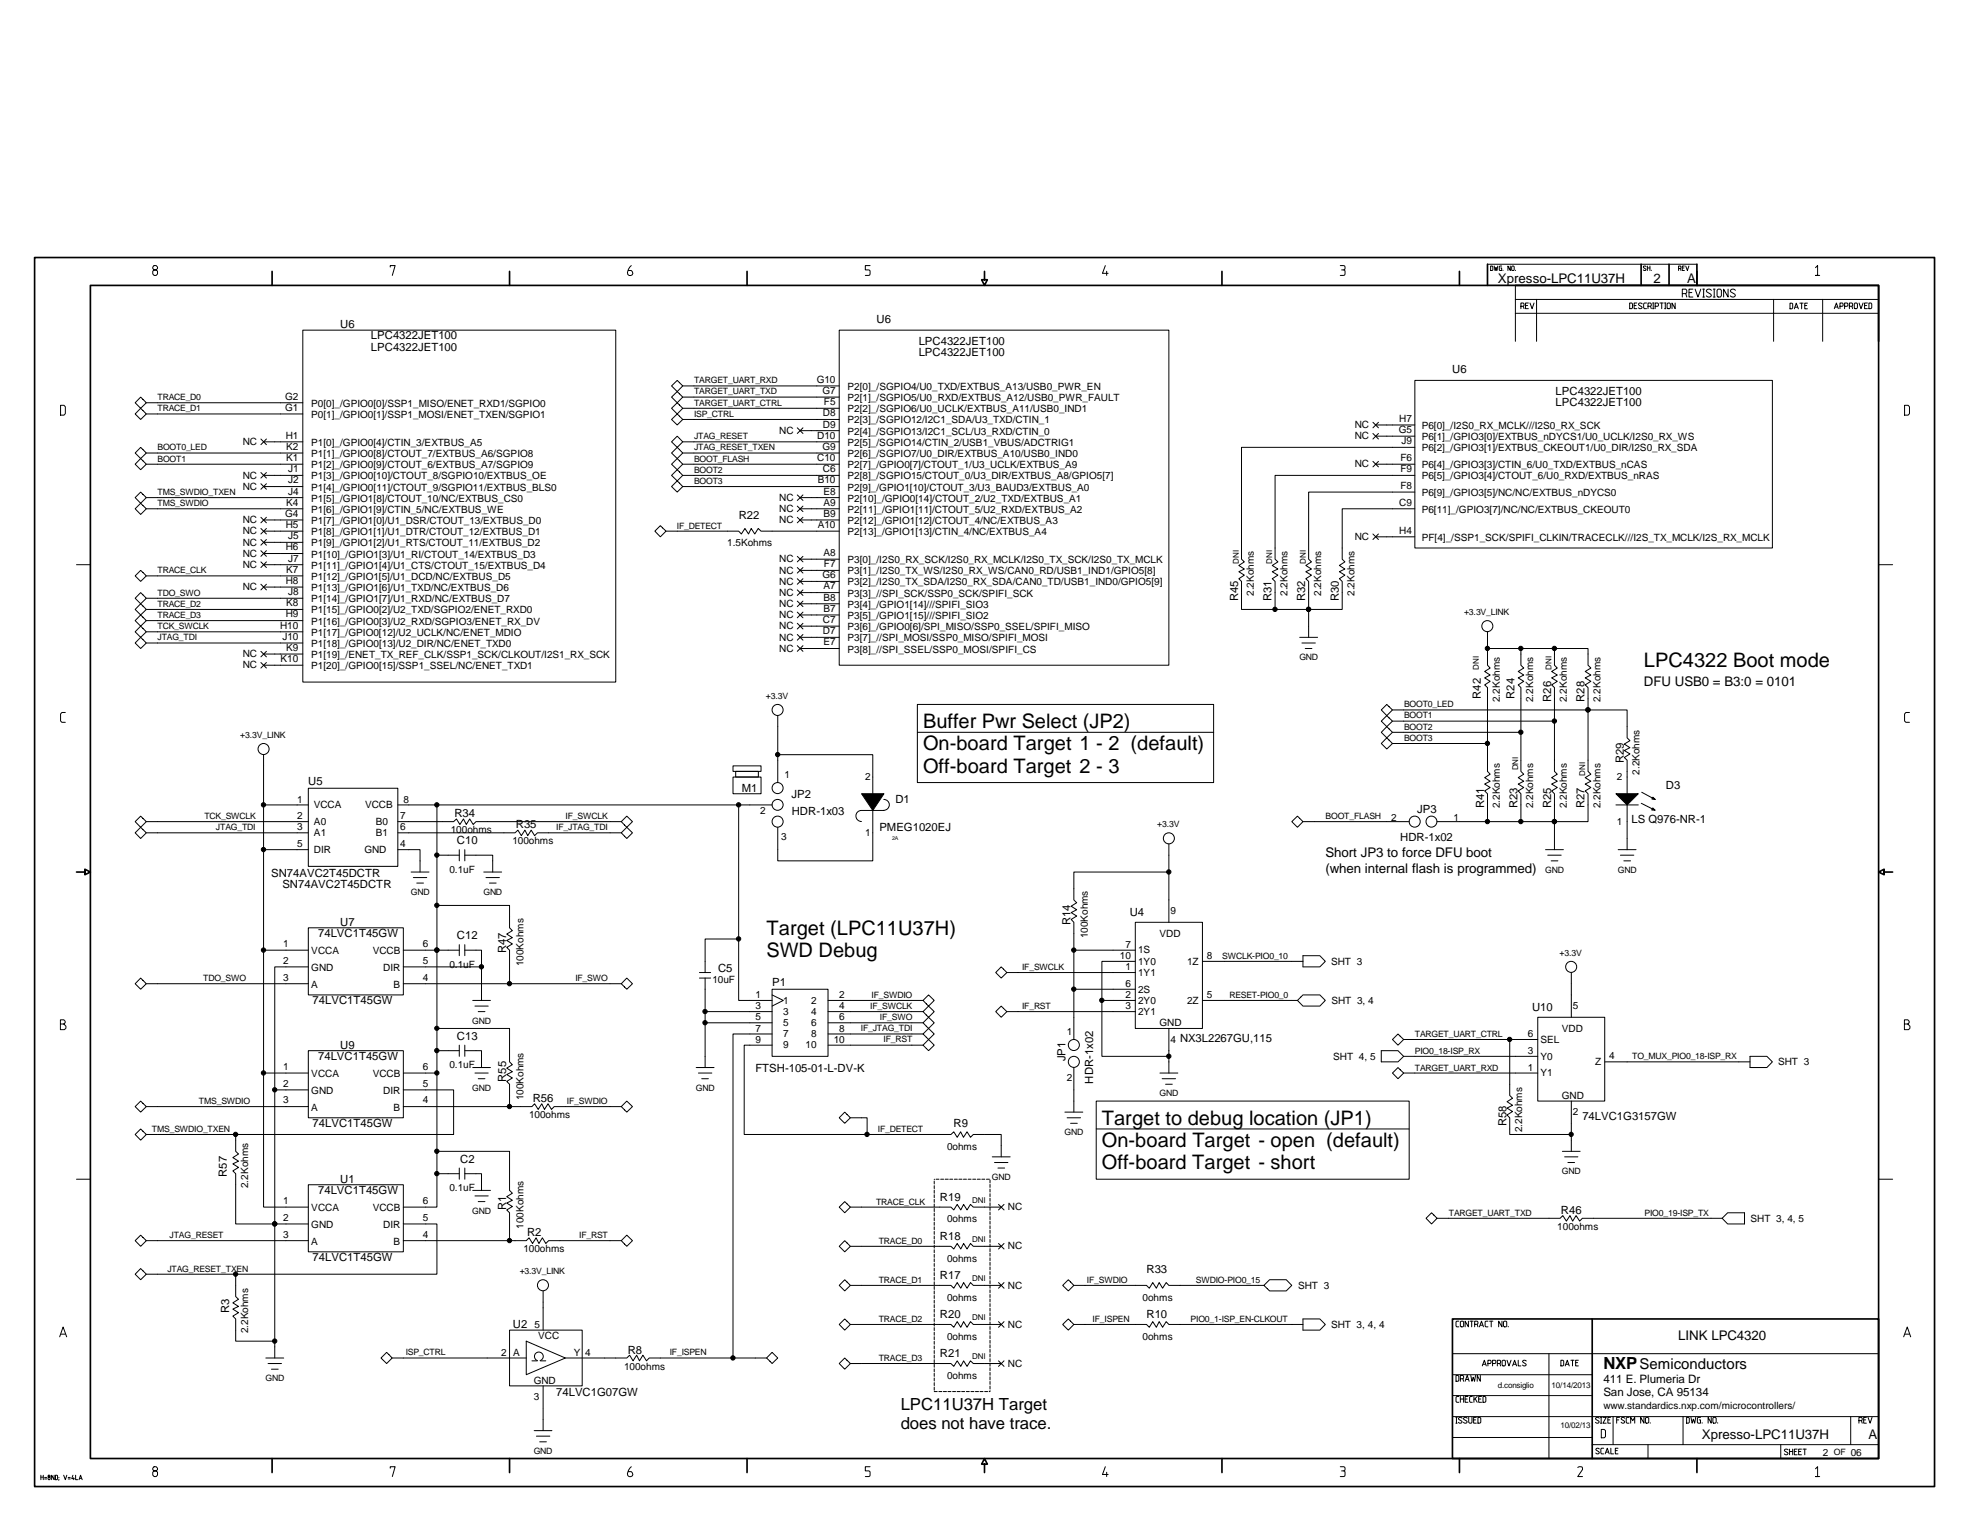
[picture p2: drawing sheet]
<svg xmlns="http://www.w3.org/2000/svg" width="279mm" height="216mm" viewBox="0 0 279 216" stroke-linecap="round" stroke-linejoin="round" font-family="sans-serif">
<defs><g id="words">
<g font-size="2.8">
<text x="233.3" y="94.6">LPC4322 Boot mode</text>
<text x="131" y="106.5">On-board Target 1 - 2 (default)</text>
<text x="131" y="103.3">Buffer Pwr Select (JP2)</text>
<text x="131" y="109.7">Off-board Target 2 - 3</text>
<text x="108.8" y="132.7">Target (LPC11U37H)</text>
<text x="108.8" y="135.8">SWD Debug</text>
<text x="156.4" y="159.6">Target to debug location (JP1)</text>
<text x="156.4" y="162.8">On-board Target - open (default)</text>
<text x="156.4" y="166">Off-board Target - short</text>
</g>
<g font-size="2.4">
<text x="227.5" y="194.3">NXP</text>
<text x="127.8" y="200.1">LPC11U37H Target</text>
<text x="127.8" y="202.8">does not have trace.</text>
</g>
<text font-size="2.1" x="232.7" y="194.3">Semiconductors</text>
<g font-size="1.9">
<text x="212.6" y="40.1">Xpresso-LPC11U37H</text>
<text x="234.6" y="40.1">2</text>
<text x="239.4" y="40.1">A</text>
<text x="233.3" y="97.4">DFU USB0 = B3:0 = 0101</text>
<text x="188.1" y="121.7">Short JP3 to force DFU boot</text>
<text x="188.1" y="123.9">(when internal flash is programmed)</text>
<text x="238.1" y="190.2">LINK LPC4320</text>
<text x="241.5" y="204.3">Xpresso-LPC11U37H</text>
<text x="265.2" y="204.3">A</text>
</g>
<g font-size="1.6">
<text x="48.3" y="46.6">U6</text>
<text x="124.4" y="45.8">U6</text>
<text x="52.6" y="48.2">LPC4322JET100</text>
<text x="52.6" y="49.8">LPC4322JET100</text>
<text x="130.4" y="49">LPC4322JET100</text>
<text x="130.4" y="50.5">LPC4322JET100</text>
<text x="206.1" y="52.9">U6</text>
<text x="220.7" y="56.1">LPC4322JET100</text>
<text x="220.7" y="57.7">LPC4322JET100</text>
<text x="104.8" y="73.7">R22</text>
<text x="175.7" y="85.4" transform="rotate(-90 175.7 85.4)">R45</text>
<text x="180.4" y="85.4" transform="rotate(-90 180.4 85.4)">R31</text>
<text x="185.2" y="85.4" transform="rotate(-90 185.2 85.4)">R32</text>
<text x="190" y="85.4" transform="rotate(-90 190 85.4)">R30</text>
<text x="210.1" y="99.2" transform="rotate(-90 210.1 99.2)">R42</text>
<text x="214.9" y="99.2" transform="rotate(-90 214.9 99.2)">R24</text>
<text x="220.1" y="99.6" transform="rotate(-90 220.1 99.6)">R26</text>
<text x="224.9" y="99.6" transform="rotate(-90 224.9 99.6)">R28</text>
<text x="43.8" y="111.5">U5</text>
<text x="105.3" y="112.4">M1</text>
<text x="112.3" y="113.3">JP2</text>
<text x="127.1" y="114">D1</text>
<text x="230.4" y="108.4" transform="rotate(-90 230.4 108.4)">R29</text>
<text x="236.4" y="112">D3</text>
<text x="64.5" y="116">R34</text>
<text x="64.8" y="119.9">C10</text>
<text x="73.2" y="117.6">R35</text>
<text x="112.4" y="115.7">HDR-1x03</text>
<text x="124.8" y="118">PMEG1020EJ</text>
<text x="198.7" y="119.3">HDR-1x02</text>
<text x="201.1" y="115.4">JP3</text>
<text x="210.6" y="114.7" transform="rotate(-90 210.6 114.7)">R41</text>
<text x="215.3" y="114.7" transform="rotate(-90 215.3 114.7)">R23</text>
<text x="220.1" y="114.7" transform="rotate(-90 220.1 114.7)">R25</text>
<text x="224.9" y="114.7" transform="rotate(-90 224.9 114.7)">R27</text>
<text x="231.5" y="116.8">LS Q976-NR-1</text>
<text x="38.5" y="124.4">SN74AVC2T45DCTR</text>
<text x="40.1" y="126">SN74AVC2T45DCTR</text>
<text x="48.3" y="131.4">U7</text>
<text x="151.9" y="131.4" transform="rotate(-90 151.9 131.4)">R14</text>
<text x="160.3" y="130.1">U4</text>
<text x="45.1" y="133">74LVC1T45GW</text>
<text x="64.8" y="133.3">C12</text>
<text x="71.8" y="135.3" transform="rotate(-90 71.8 135.3)">R47</text>
<text x="101.9" y="137.9">C5</text>
<text x="44.4" y="142.5">74LVC1T45GW</text>
<text x="109.6" y="140">P1</text>
<text x="217.4" y="143.6">U10</text>
<text x="48.3" y="148.9">U9</text>
<text x="64.8" y="147.6">C13</text>
<text x="45.1" y="150.5">74LVC1T45GW</text>
<text x="71.8" y="153.6" transform="rotate(-90 71.8 153.6)">R55</text>
<text x="107.2" y="152.2">FTSH-105-01-L-DV-K</text>
<text x="151.2" y="150.7" transform="rotate(-90 151.2 150.7)">JP1</text>
<text x="155.1" y="153.8" transform="rotate(-90 155.1 153.8)">HDR-1x02</text>
<text x="44.4" y="160">74LVC1T45GW</text>
<text x="75.6" y="156.5">R56</text>
<text x="135.3" y="159.9">R9</text>
<text x="213.8" y="159.9" transform="rotate(-90 213.8 159.9)">R58</text>
<text x="224.5" y="159">74LVC1G3157GW</text>
<text x="32.2" y="167" transform="rotate(-90 32.2 167)">R57</text>
<text x="48.3" y="167.9">U1</text>
<text x="65.3" y="165.1">C2</text>
<text x="45.1" y="169.5">74LVC1T45GW</text>
<text x="71.8" y="171.8" transform="rotate(-90 71.8 171.8)">R1</text>
<text x="133.4" y="170.4">R19</text>
<text x="221.5" y="172.3">R46</text>
<text x="44.4" y="179">74LVC1T45GW</text>
<text x="74.8" y="175.5">R2</text>
<text x="133.4" y="176">R18</text>
<text x="133.4" y="181.5">R17</text>
<text x="162.7" y="180.7">R33</text>
<text x="32.5" y="186.4" transform="rotate(-90 32.5 186.4)">R3</text>
<text x="72.8" y="188.5">U2</text>
<text x="133.4" y="187.1">R20</text>
<text x="162.7" y="187.1">R10</text>
<text x="89.1" y="192.1">R8</text>
<text x="133.4" y="192.6">R21</text>
<text x="227.5" y="196.3">411 E. Plumeria Dr</text>
<text x="78.9" y="198.2">74LVC1G07GW</text>
<text x="227.5" y="198.2">San Jose, CA 95134</text>
</g>
<g font-size="1.4">
<text x="40.5" y="56.7">G2</text>
<text x="40.5" y="58.3">G1</text>
<text x="44.2" y="57.7">P0[0]_/GPIO0[0]/SSP1_MISO/ENET_RXD1/SGPIO0</text>
<text x="44.2" y="59.3">P0[1]_/GPIO0[1]/SSP1_MOSI/ENET_TXEN/SGPIO1</text>
<text x="115.9" y="54.3">G10</text>
<text x="116.7" y="55.9">G7</text>
<text x="116.8" y="59.1">D8</text>
<text x="116.9" y="57.5">F5</text>
<text x="120.3" y="56.9">P2[1]_/SGPIO5/U0_RXD/EXTBUS_A12/USB0_PWR_FAULT</text>
<text x="120.3" y="55.4">P2[0]_/SGPIO4/U0_TXD/EXTBUS_A13/USB0_PWR_EN</text>
<text x="120.3" y="58.5">P2[2]_/SGPIO6/U0_UCLK/EXTBUS_A11/USB0_IND1</text>
<text x="198.6" y="59.9">H7</text>
<text x="34.4" y="63.2">NC</text>
<text x="40.6" y="62.3">H1</text>
<text x="40.6" y="63.9">K2</text>
<text x="40.6" y="65.4">K1</text>
<text x="44.2" y="63.3">P1[0]_/GPIO0[4]/CTIN_3/EXTBUS_A5</text>
<text x="44.2" y="64.9">P1[1]_/GPIO0[8]/CTOUT_7/EXTBUS_A6/SGPIO8</text>
<text x="110.6" y="61.6">NC</text>
<text x="116" y="62.3">D10</text>
<text x="116" y="65.4">C10</text>
<text x="116.7" y="63.9">G9</text>
<text x="116.8" y="60.7">D9</text>
<text x="120.3" y="64.9">P2[6]_/SGPIO7/U0_DIR/EXTBUS_A10/USB0_IND0</text>
<text x="120.3" y="61.7">P2[4]_/SGPIO13/I2C1_SCL/U3_RXD/CTIN_0</text>
<text x="120.3" y="60.1">P2[3]_/SGPIO12/I2C1_SDA/U3_TXD/CTIN_1</text>
<text x="120.3" y="63.3">P2[5]_/SGPIO14/CTIN_2/USB1_VBUS/ADCTRIG1</text>
<text x="192.2" y="62.4">NC</text>
<text x="192.2" y="60.8">NC</text>
<text x="198.5" y="61.5">G5</text>
<text x="198.7" y="65.4">F6</text>
<text x="198.9" y="63.1">J9</text>
<text x="201.7" y="60.9">P6[0]_/I2S0_RX_MCLK///I2S0_RX_SCK</text>
<text x="201.7" y="62.5">P6[1]_/GPIO3[0]/EXTBUS_nDYCS1/U0_UCLK/I2S0_RX_WS</text>
<text x="201.7" y="64.1">P6[2]_/GPIO3[1]/EXTBUS_CKEOUT1/U0_DIR/I2S0_RX_SDA</text>
<text x="34.4" y="67.9">NC</text>
<text x="34.4" y="69.5">NC</text>
<text x="40.6" y="71.8">K4</text>
<text x="40.9" y="67">J1</text>
<text x="40.9" y="68.6">J2</text>
<text x="40.9" y="70.2">J4</text>
<text x="44.2" y="66.5">P1[2]_/GPIO0[9]/CTOUT_6/EXTBUS_A7/SGPIO9</text>
<text x="44.2" y="68.1">P1[3]_/GPIO0[10]/CTOUT_8/SGPIO10/EXTBUS_OE</text>
<text x="44.2" y="71.2">P1[5]_/GPIO1[8]/CTOUT_10/NC/EXTBUS_CS0</text>
<text x="44.2" y="69.6">P1[4]_/GPIO0[11]/CTOUT_9/SGPIO11/EXTBUS_BLS0</text>
<text x="110.6" y="71.1">NC</text>
<text x="116" y="68.6">B10</text>
<text x="116.8" y="67">C6</text>
<text x="116.8" y="70.2">E8</text>
<text x="116.8" y="71.8">A9</text>
<text x="120.3" y="69.6">P2[9]_/GPIO1[10]/CTOUT_3/U3_BAUD3/EXTBUS_A0</text>
<text x="120.3" y="66.5">P2[7]_/GPIO0[7]/CTOUT_1/U3_UCLK/EXTBUS_A9</text>
<text x="120.3" y="68.1">P2[8]_/SGPIO15/CTOUT_0/U3_DIR/EXTBUS_A8/GPIO5[7]</text>
<text x="120.3" y="71.2">P2[10]_/GPIO0[14]/CTOUT_2/U2_TXD/EXTBUS_A1</text>
<text x="192.2" y="66.3">NC</text>
<text x="198.6" y="71.8">C9</text>
<text x="198.7" y="67">F9</text>
<text x="198.7" y="69.4">F8</text>
<text x="201.7" y="68.1">P6[5]_/GPIO3[4]/CTOUT_6/U0_RXD/EXTBUS_nRAS</text>
<text x="201.7" y="66.5">P6[4]_/GPIO3[3]/CTIN_6/U0_TXD/EXTBUS_nCAS</text>
<text x="201.7" y="70.4">P6[9]_/GPIO3[5]/NC/NC/EXTBUS_nDYCS0</text>
<text x="34.4" y="74.3">NC</text>
<text x="34.4" y="75.9">NC</text>
<text x="34.4" y="77.4">NC</text>
<text x="40.5" y="73.4">G4</text>
<text x="40.6" y="75">H5</text>
<text x="40.9" y="76.5">J5</text>
<text x="44.2" y="77.6">P1[9]_/GPIO1[2]/U1_RTS/CTOUT_11/EXTBUS_D2</text>
<text x="44.2" y="76">P1[8]_/GPIO1[1]/U1_DTR/CTOUT_12/EXTBUS_D1</text>
<text x="44.2" y="74.4">P1[7]_/GPIO1[0]/U1_DSR/CTOUT_13/EXTBUS_D0</text>
<text x="44.2" y="72.8">P1[6]_/GPIO1[9]/CTIN_5/NC/EXTBUS_WE</text>
<text x="103.2" y="77.6">1.5Kohms</text>
<text x="110.6" y="72.7">NC</text>
<text x="110.6" y="74.3">NC</text>
<text x="116" y="75">A10</text>
<text x="116.8" y="73.4">B9</text>
<text x="120.3" y="76">P2[13]_/GPIO1[13]/CTIN_4/NC/EXTBUS_A4</text>
<text x="120.3" y="74.4">P2[12]_/GPIO1[12]/CTOUT_4/NC/EXTBUS_A3</text>
<text x="120.3" y="72.8">P2[11]_/GPIO1[11]/CTOUT_5/U2_RXD/EXTBUS_A2</text>
<text x="192.2" y="76.7">NC</text>
<text x="198.6" y="75.8">H4</text>
<text x="201.7" y="72.8">P6[11]_/GPIO3[7]/NC/NC/EXTBUS_CKEOUT0</text>
<text x="201.7" y="76.8">PF[4]_/SSP1_SCK/SPIFI_CLKIN/TRACECLK///I2S_TX_MCLK/I2S_RX_MCLK</text>
<text x="34.4" y="79">NC</text>
<text x="34.4" y="80.6">NC</text>
<text x="34.4" y="83.8">NC</text>
<text x="40.6" y="78.1">H6</text>
<text x="40.6" y="82.9">H8</text>
<text x="40.6" y="81.3">K7</text>
<text x="40.9" y="79.7">J7</text>
<text x="44.2" y="83.9">P1[13]_/GPIO1[6]/U1_TXD/NC/EXTBUS_D6</text>
<text x="44.2" y="82.3">P1[12]_/GPIO1[5]/U1_DCD/NC/EXTBUS_D5</text>
<text x="44.2" y="80.7">P1[11]_/GPIO1[4]/U1_CTS/CTOUT_15/EXTBUS_D4</text>
<text x="44.2" y="79.1">P1[10]_/GPIO1[3]/U1_RI/CTOUT_14/EXTBUS_D3</text>
<text x="110.6" y="79.8">NC</text>
<text x="110.6" y="81.4">NC</text>
<text x="110.6" y="83">NC</text>
<text x="116.7" y="82.1">G6</text>
<text x="116.8" y="78.9">A8</text>
<text x="116.8" y="83.7">A7</text>
<text x="116.9" y="80.5">F7</text>
<text x="120.3" y="79.9">P3[0]_/I2S0_RX_SCK/I2S0_RX_MCLK/I2S0_TX_SCK/I2S0_TX_MCLK</text>
<text x="120.3" y="81.5">P3[1]_/I2S0_TX_WS/I2S0_RX_WS/CAN0_RD/USB1_IND1/GPIO5[8]</text>
<text x="120.3" y="83.1">P3[2]_/I2S0_TX_SDA/I2S0_RX_SDA/CAN0_TD/USB1_IND0/GPIO5[9]</text>
<text x="39.8" y="89.2">H10</text>
<text x="40.6" y="87.7">H9</text>
<text x="40.6" y="86.1">K8</text>
<text x="40.9" y="84.5">J8</text>
<text x="44.2" y="88.7">P1[16]_/GPIO0[3]/U2_RXD/SGPIO3/ENET_RX_DV</text>
<text x="44.2" y="87.1">P1[15]_/GPIO0[2]/U2_TXD/SGPIO2/ENET_RXD0</text>
<text x="44.2" y="85.5">P1[14]_/GPIO1[7]/U1_RXD/NC/EXTBUS_D7</text>
<text x="110.6" y="84.6">NC</text>
<text x="110.6" y="86.2">NC</text>
<text x="110.6" y="87.8">NC</text>
<text x="110.6" y="89.3">NC</text>
<text x="116.8" y="88.4">C7</text>
<text x="116.8" y="85.3">B8</text>
<text x="116.8" y="86.8">B7</text>
<text x="120.3" y="84.7">P3[3]_//SPI_SCK/SSP0_SCK/SPIFI_SCK</text>
<text x="120.3" y="86.3">P3[4]_/GPIO1[14]///SPIFI_SIO3</text>
<text x="120.3" y="87.9">P3[5]_/GPIO1[15]///SPIFI_SIO2</text>
<text x="120.3" y="89.5">P3[6]_/GPIO0[6]/SPI_MISO/SSP0_SSEL/SPIFI_MISO</text>
<text x="177.9" y="84.6" transform="rotate(-90 177.9 84.6)">2.2Kohms</text>
<text x="182.7" y="84.6" transform="rotate(-90 182.7 84.6)">2.2Kohms</text>
<text x="187.5" y="84.6" transform="rotate(-90 187.5 84.6)">2.2Kohms</text>
<text x="192.2" y="84.6" transform="rotate(-90 192.2 84.6)">2.2Kohms</text>
<text x="34.4" y="93.3">NC</text>
<text x="34.4" y="94.9">NC</text>
<text x="39.8" y="94">K10</text>
<text x="40.1" y="90.8">J10</text>
<text x="40.6" y="92.4">K9</text>
<text x="44.2" y="95">P1[20]_/GPIO0[15]/SSP1_SSEL/NC/ENET_TXD1</text>
<text x="44.2" y="90.3">P1[17]_/GPIO0[12]/U2_UCLK/NC/ENET_MDIO</text>
<text x="44.2" y="91.8">P1[18]_/GPIO0[13]/U2_DIR/NC/ENET_TXD0</text>
<text x="44.2" y="93.4">P1[19]_/ENET_TX_REF_CLK/SSP1_SCK/CLKOUT/I2S1_RX_SCK</text>
<text x="110.6" y="90.9">NC</text>
<text x="110.6" y="92.5">NC</text>
<text x="116.8" y="90">D7</text>
<text x="116.8" y="91.6">E7</text>
<text x="120.3" y="92.6">P3[8]_//SPI_SSEL/SSP0_MOSI/SPIFI_CS</text>
<text x="120.3" y="91">P3[7]_//SPI_MOSI/SSP0_MISO/SPIFI_MOSI</text>
<text x="212.8" y="99.7" transform="rotate(-90 212.8 99.7)">2.2Kohms</text>
<text x="217.6" y="99.7" transform="rotate(-90 217.6 99.7)">2.2Kohms</text>
<text x="222.3" y="99.7" transform="rotate(-90 222.3 99.7)">2.2Kohms</text>
<text x="227.1" y="99.7" transform="rotate(-90 227.1 99.7)">2.2Kohms</text>
<text x="42.2" y="113.9">1</text>
<text x="57.3" y="113.9">8</text>
<text x="111.3" y="110.4">1</text>
<text x="122.8" y="110.8">2</text>
<text x="229.4" y="110.8">2</text>
<text x="232.6" y="110" transform="rotate(-90 232.6 110)">2.2Kohms</text>
<text x="42.2" y="116.3">2</text>
<text x="42.2" y="117.9">3</text>
<text x="44.5" y="114.7">VCCA</text>
<text x="44.6" y="118.7">A1</text>
<text x="44.6" y="117.1">A0</text>
<text x="51.8" y="114.7">VCCB</text>
<text x="53.3" y="117.1">B0</text>
<text x="53.3" y="118.7">B1</text>
<text x="56.8" y="116.3">7</text>
<text x="56.8" y="117.9">6</text>
<text x="64" y="118.3">100ohms</text>
<text x="72.7" y="119.9">100ohms</text>
<text x="107.9" y="115.5">2</text>
<text x="110.8" y="119.3">3</text>
<text x="122.8" y="118.7">1</text>
<text x="197.4" y="116.5">2</text>
<text x="206.2" y="116.5">1</text>
<text x="212.8" y="114.7" transform="rotate(-90 212.8 114.7)">2.2Kohms</text>
<text x="217.6" y="114.7" transform="rotate(-90 217.6 114.7)">2.2Kohms</text>
<text x="222.3" y="114.7" transform="rotate(-90 222.3 114.7)">2.2Kohms</text>
<text x="227.1" y="114.7" transform="rotate(-90 227.1 114.7)">2.2Kohms</text>
<text x="229.4" y="117.1">1</text>
<text x="42.2" y="120.2">5</text>
<text x="44.6" y="121.1">DIR</text>
<text x="51.7" y="121.1">GND</text>
<text x="56.8" y="120.2">4</text>
<text x="63.8" y="123.9">0.1uF</text>
<text x="166.1" y="129.8">9</text>
<text x="40.2" y="134.4">1</text>
<text x="40.2" y="136.8">2</text>
<text x="44.2" y="135.4">VCCA</text>
<text x="44.2" y="137.8">GND</text>
<text x="52.9" y="135.4">VCCB</text>
<text x="54.4" y="137.8">DIR</text>
<text x="60" y="136.8">5</text>
<text x="60" y="134.4">6</text>
<text x="63.8" y="137.4">0.1uF</text>
<text x="74.3" y="137.1" transform="rotate(-90 74.3 137.1)">100Kohms</text>
<text x="154.4" y="133.2" transform="rotate(-90 154.4 133.2)">100Kohms</text>
<text x="158.9" y="136.1">10</text>
<text x="159.7" y="137.7">1</text>
<text x="159.7" y="134.5">7</text>
<text x="161.5" y="136.9">1Y0</text>
<text x="161.5" y="135.3">1S</text>
<text x="164.5" y="133">VDD</text>
<text x="168.4" y="136.9">1Z</text>
<text x="171.2" y="136.1">8</text>
<text x="188.9" y="136.9">SHT 3</text>
<text x="40.2" y="139.2">3</text>
<text x="44.2" y="140.2">A</text>
<text x="55.9" y="140.2">B</text>
<text x="60" y="139.2">4</text>
<text x="101.1" y="139.6">10uF</text>
<text x="107.2" y="143.3">3</text>
<text x="107.2" y="141.7">1</text>
<text x="111.1" y="142.5">1</text>
<text x="115.1" y="142.5">2</text>
<text x="119.1" y="143.3">4</text>
<text x="119.1" y="141.7">2</text>
<text x="159.7" y="143.3">3</text>
<text x="159.7" y="141.7">2</text>
<text x="159.7" y="140.1">6</text>
<text x="161.5" y="138.5">1Y1</text>
<text x="161.5" y="140.9">2S</text>
<text x="161.5" y="142.5">2Y0</text>
<text x="168.4" y="142.5">2Z</text>
<text x="171.2" y="141.7">5</text>
<text x="188.9" y="142.5">SHT 3, 4</text>
<text x="223.2" y="143.3">5</text>
<text x="107.2" y="148">9</text>
<text x="107.2" y="146.4">7</text>
<text x="107.2" y="144.8">5</text>
<text x="111.1" y="144.1">3</text>
<text x="111.1" y="145.6">5</text>
<text x="111.1" y="147.2">7</text>
<text x="111.1" y="148.8">9</text>
<text x="114.3" y="148.8">10</text>
<text x="115.1" y="144.1">4</text>
<text x="115.1" y="145.6">6</text>
<text x="115.1" y="147.2">8</text>
<text x="118.3" y="148">10</text>
<text x="119.1" y="146.4">8</text>
<text x="119.1" y="144.8">6</text>
<text x="151.4" y="146.9">1</text>
<text x="161.5" y="144.1">2Y1</text>
<text x="164.5" y="145.6">GND</text>
<text x="166.1" y="148">4 NX3L2267GU,115</text>
<text x="216.8" y="147.2">6</text>
<text x="216.8" y="149.6">3</text>
<text x="218.6" y="148">SEL</text>
<text x="221.6" y="146.5">VDD</text>
<text x="40.2" y="151.9">1</text>
<text x="40.2" y="154.3">2</text>
<text x="44.2" y="152.9">VCCA</text>
<text x="44.2" y="155.3">GND</text>
<text x="52.9" y="152.9">VCCB</text>
<text x="54.4" y="155.3">DIR</text>
<text x="60" y="154.3">5</text>
<text x="60" y="151.9">6</text>
<text x="63.8" y="151.6">0.1uF</text>
<text x="151.4" y="153.4">2</text>
<text x="189.2" y="150.4">SHT 4, 5</text>
<text x="216.8" y="152">1</text>
<text x="218.6" y="150.4">Y0</text>
<text x="218.6" y="152.8">Y1</text>
<text x="221.6" y="155.9">GND</text>
<text x="226.3" y="151.2">Z</text>
<text x="228.3" y="150.4">4</text>
<text x="252.3" y="151.2">SHT 3</text>
<text x="40.2" y="156.6">3</text>
<text x="44.2" y="157.6">A</text>
<text x="55.9" y="157.6">B</text>
<text x="60" y="156.6">4</text>
<text x="74.3" y="156.2" transform="rotate(-90 74.3 156.2)">100Kohms</text>
<text x="75.1" y="158.7">100ohms</text>
<text x="216" y="160.7" transform="rotate(-90 216 160.7)">2.2Kohms</text>
<text x="223.2" y="158.3">2</text>
<text x="134.4" y="163.2">0ohms</text>
<text x="35.2" y="168.6" transform="rotate(-90 35.2 168.6)">2.2Kohms</text>
<text x="40.2" y="170.9">1</text>
<text x="40.2" y="173.3">2</text>
<text x="44.2" y="171.9">VCCA</text>
<text x="52.9" y="171.9">VCCB</text>
<text x="60" y="173.3">5</text>
<text x="60" y="170.9">6</text>
<text x="63.8" y="169.1">0.1uF</text>
<text x="134.4" y="173.5">0ohms</text>
<text x="143" y="171.8">NC</text>
<text x="248.4" y="173.4">SHT 3, 4, 5</text>
<text x="40.2" y="175.7">3</text>
<text x="44.2" y="174.3">GND</text>
<text x="44.2" y="176.7">A</text>
<text x="54.4" y="174.3">DIR</text>
<text x="55.9" y="176.7">B</text>
<text x="60" y="175.7">4</text>
<text x="74.3" y="174.4" transform="rotate(-90 74.3 174.4)">100Kohms</text>
<text x="74.3" y="177.8">100ohms</text>
<text x="134.4" y="179.1">0ohms</text>
<text x="143" y="177.4">NC</text>
<text x="221" y="174.6">100ohms</text>
<text x="134.4" y="184.6">0ohms</text>
<text x="143" y="182.9">NC</text>
<text x="162.1" y="184.6">0ohms</text>
<text x="184.2" y="182.9">SHT 3</text>
<text x="35.2" y="189.3" transform="rotate(-90 35.2 189.3)">2.2Kohms</text>
<text x="75.9" y="188.5">5</text>
<text x="76.4" y="190.1">VCC</text>
<text x="134.4" y="190.2">0ohms</text>
<text x="143" y="188.5">NC</text>
<text x="162.1" y="190.2">0ohms</text>
<text x="188.9" y="188.5">SHT 3, 4, 4</text>
<text x="71.1" y="192.4">2</text>
<text x="72.8" y="192.4">A</text>
<text x="75.7" y="196.4">GND</text>
<text x="81.4" y="192.4">Y</text>
<text x="83" y="192.4">4</text>
<text x="88.6" y="194.4">100ohms</text>
<text x="134.4" y="195.7">0ohms</text>
<text x="143" y="194">NC</text>
<text x="75.7" y="198.8">3</text>
<text x="227.5" y="200">www.standardics.nxp.com/microcontrollers/</text>
<text x="258.6" y="206.6">2</text>
<text x="262.6" y="206.6">06</text>
</g>
<g font-size="1.2">
<text x="22.4" y="56.8">TRACE_D0</text>
<text x="22.4" y="58.4">TRACE_D1</text>
<text x="98.5" y="54.4">TARGET_UART_RXD</text>
<text x="98.5" y="56">TARGET_UART_TXD</text>
<text x="98.5" y="57.6">TARGET_UART_CTRL</text>
<text x="98.5" y="59.2">ISP_CTRL</text>
<text x="22.4" y="63.9">BOOT0_LED</text>
<text x="22.4" y="65.5">BOOT1</text>
<text x="98.5" y="62.3">JTAG_RESET</text>
<text x="98.5" y="63.9">JTAG_RESET_TXEN</text>
<text x="98.5" y="65.5">BOOT_FLASH</text>
<text x="22.4" y="70.3">TMS_SWDIO_TXEN</text>
<text x="22.4" y="71.9">TMS_SWDIO</text>
<text x="98.5" y="67.1">BOOT2</text>
<text x="98.5" y="68.7">BOOT3</text>
<text x="96" y="75">IF_DETECT</text>
<text x="22.4" y="81.4">TRACE_CLK</text>
<text x="22.4" y="84.5">TDO_SWO</text>
<text x="22.4" y="86.1">TRACE_D2</text>
<text x="22.4" y="87.7">TRACE_D3</text>
<text x="22.4" y="89.3">TCK_SWCLK</text>
<text x="207.8" y="87.3">+3.3V_LINK</text>
<text x="22.4" y="90.9">JTAG_TDI</text>
<text x="184.4" y="93.7">GND</text>
<text x="108.7" y="99.2">+3.3V</text>
<text x="199.2" y="100.4">BOOT0_LED</text>
<text x="199.2" y="102">BOOT1</text>
<text x="34.1" y="104.7">+3.3V_LINK</text>
<text x="199.2" y="103.6">BOOT2</text>
<text x="199.2" y="105.2">BOOT3</text>
<text x="29" y="116.3">TCK_SWCLK</text>
<text x="30.6" y="117.9">JTAG_TDI</text>
<text x="78.9" y="117.9">IF_JTAG_TDI</text>
<text x="80.3" y="116.3">IF_SWCLK</text>
<text x="164.2" y="117.4">+3.3V</text>
<text x="188.1" y="116.3">BOOT_FLASH</text>
<text x="219.3" y="123.9">GND</text>
<text x="229.6" y="123.9">GND</text>
<text x="58.3" y="127.1">GND</text>
<text x="68.6" y="127.1">GND</text>
<text x="145" y="137.7">IF_SWCLK</text>
<text x="173.4" y="136.1">SWCLK-PIO0_10</text>
<text x="221.3" y="135.6">+3.3V</text>
<text x="28.8" y="139.3">TDO_SWO</text>
<text x="81.6" y="139.3">IF_SWO</text>
<text x="123.5" y="143.2">IF_SWCLK</text>
<text x="123.7" y="141.6">IF_SWDIO</text>
<text x="145" y="143.2">IF_RST</text>
<text x="174.5" y="141.6">RESET-PIO0_0</text>
<text x="67" y="145.3">GND</text>
<text x="122.2" y="146.4">IF_JTAG_TDI</text>
<text x="124.9" y="144.8">IF_SWO</text>
<text x="125.4" y="148">IF_RST</text>
<text x="200.8" y="147.2">TARGET_UART_CTRL</text>
<text x="200.8" y="149.6">PIO0_18-ISP_RX</text>
<text x="67" y="154.8">GND</text>
<text x="98.7" y="154.8">GND</text>
<text x="164.5" y="155.6">GND</text>
<text x="200.8" y="152">TARGET_UART_RXD</text>
<text x="231.6" y="150.4">TO_MUX_PIO0_18-ISP_RX</text>
<text x="21.6" y="160.7">TMS_SWDIO_TXEN</text>
<text x="28.2" y="156.7">TMS_SWDIO</text>
<text x="80.5" y="156.7">IF_SWDIO</text>
<text x="124.6" y="160.7">IF_DETECT</text>
<text x="151.1" y="161.2">GND</text>
<text x="140.8" y="167.5">GND</text>
<text x="221.6" y="166.7">GND</text>
<text x="67" y="172.3">GND</text>
<text x="124.3" y="171">TRACE_CLK</text>
<text x="205.6" y="172.6">TARGET_UART_TXD</text>
<text x="233.4" y="172.6">PIO0_19-ISP_TX</text>
<text x="24.1" y="175.7">JTAG_RESET</text>
<text x="82.2" y="175.7">IF_RST</text>
<text x="124.7" y="176.5">TRACE_D0</text>
<text x="23.7" y="180.5">JTAG_RESET_TXEN</text>
<text x="73.7" y="180.8">+3.3V_LINK</text>
<text x="124.7" y="182.1">TRACE_D1</text>
<text x="154.2" y="182.1">IF_SWDIO</text>
<text x="169.7" y="182.1">SWDIO-PIO0_15</text>
<text x="124.7" y="187.6">TRACE_D2</text>
<text x="155" y="187.6">IF_ISPEN</text>
<text x="169" y="187.6">PIO0_1-ISP_EN-CLKOUT</text>
<text x="37.7" y="196">GND</text>
<text x="57.6" y="192.4">ISP_CTRL</text>
<text x="95" y="192.4">IF_ISPEN</text>
<text x="124.7" y="193.2">TRACE_D3</text>
<text x="75.7" y="206.4">GND</text>
<text x="260.2" y="206.6">OF</text>
</g>
<g font-size="1.1">
<text x="175.8" y="80" transform="rotate(-90 175.8 80)">DNI</text>
<text x="180.5" y="80" transform="rotate(-90 180.5 80)">DNI</text>
<text x="185.3" y="80" transform="rotate(-90 185.3 80)">DNI</text>
<text x="209.9" y="95.1" transform="rotate(-90 209.9 95.1)">DNI</text>
<text x="220.2" y="95.1" transform="rotate(-90 220.2 95.1)">DNI</text>
<text x="215.4" y="109.3" transform="rotate(-90 215.4 109.3)">DNI</text>
<text x="224.9" y="110.2" transform="rotate(-90 224.9 110.2)">DNI</text>
<text x="138" y="170.8">DNI</text>
<text x="138" y="176.3">DNI</text>
<text x="138" y="181.8">DNI</text>
<text x="138" y="187.4">DNI</text>
<text x="138" y="193">DNI</text>
<text x="212.5" y="197.1">d.consiglio</text>
<text x="220.2" y="197.1">10/14/2013</text>
<text x="221.4" y="202.6">10/02/13</text>
</g>
<text font-size=".8" x="126.6" y="119.2">2A</text>
</g></defs>
<g fill="none" stroke="#000" stroke-width=".14">
<path d="M21.9 37.7l-.2 .2v.2l.2 .2h.3l.2 .2v.4l-.2 .2h-.3l-.2-.2v-.4l.2-.2h.3l.2-.2v-.2l-.2-.2zM55.4 37.9v-.2h.7l-.4 1.4M89.6 37.7a1.06 1.06 0 0 0-.4 1.3l.4 .1 .2-.2v-.2l-.2-.3h-.4M123.5 37.7h-.7v.6h.5l.2 .2-.1 .5-.6 .1M156.8 37.7l-.4 1.1h.8M157 38.5v.6M190.2 37.7h.5a.33 .33 0 0 1 .2 .3 .33 .33 0 0 1-.2 .3M190.4 38.3l.4 .1 .1 .5-.2 .2h-.5M211.5 37.8h.3v.1v.5h-.3zM212 37.8l.2 .6 .1-.4 .1 .4 .1-.6M213.1 37.8h-.3l-.1 .1 .1 .5h.3v-.4h-.1M213.3 38.4h.1"/>
<path d="M214.3 37.8v.6l-.3-.6v.6M214.6 37.8l.3 .1-.1 .5-.3-.1zM215.1 38.4h.1M233.6 37.9l-.1-.1h-.3v.2l.4 .2-.1 .2-.3-.1M233.8 38h.3M233.8 37.8v.6M234.1 37.8v.6M234.3 38.4h.1M238.2 38.1h.3v-.3h-.3v.6M238.5 38.1v.3M238.7 38h.3M239 37.8h-.3v.6h.3"/>
<path d="M239.2 37.8l.2 .6 .2-.6M240.8 37.5h-29.7v3h29.7M257.6 38l.3-.3v1.4h-.3h.6M8.6 57.5h.5l.2 .2v1l-.2 .2h-.5zM20 56.4l.8 .8-.8 .8-.8-.8zM20 58l.8 .8-.8 .7-.8-.7zM20.8 57.2h22.2M20.8 58.8h22.2M43 46.9h44.4v49.9h-44.4zM95.3 54.8l.8-.8 .8 .8-.8 .8zM95.3 56.4l.8-.8 .8 .8-.8 .8zM95.3 58l.8-.8 .8 .8-.8 .8z"/>
<path d="M95.3 59.5l.8-.7 .8 .7-.8 .8zM119.1 46.9h46.8v47.5h-46.8zM119.1 54.8h-22.2M119.1 56.4h-22.2M119.1 58h-22.2M119.1 59.5h-22.2M194.8 59.9l.8 .8M195.6 59.9l-.8 .8M200.8 54h50.7v23.8h-50.7zM215 44.5h51.6M215 42.5h51.6M215 40.5v8"/>
<path d="M215.8 43.5h.4l.1-.1-.1-.4h-.4v.8M216.2 43.5l.1 .3M216.5 43.4h.3M216.9 43h-.4v.8h.4M217.1 43l.3 .8 .3-.8M218 42.5v6M231.2 43h.3l.1 .1v.6l-.1 .1h-.3zM231.9 43.4h.3M232.3 43h-.4v.8h.4M233 43.1l-.3-.1-.2 .2 .5 .4a.3 .3 0 0 1-.5 .1M233.6 43h-.3l-.1 .1v.6l.1 .1h.3M233.8 43.5h.4l.1-.1-.1-.4h-.4v.8"/>
<path d="M234.2 43.5l.1 .3M234.5 43.8h.2M234.5 43h.2M234.6 43v.8M234.9 43.5h.3l.1-.1-.1-.4h-.3v.8M235.5 43h.5M235.8 43v.8M236.2 43.8h.2M236.2 43h.2M236.3 43v.8M236.6 43.1l.1-.1h.2l.1 .1v.6l-.1 .1h-.2l-.1-.1zM237.7 43v.8l-.4-.8v.8"/>
<path d="M238.7 41.7h.5l.2-.2v-.3l-.2-.2h-.5v1.2M239.2 41.7l.2 .5M239.7 41.5h.4M240.2 41h-.5v1.2h.5M240.5 41l.4 1.2 .4-1.2M241.6 42.2h.3M241.6 41h.3M241.7 41v1.2M242.8 41.2a.4 .4 0 0 0-.3-.2 .4 .4 0 0 0-.4 .3l.7 .5v.1v.2a.44 .44 0 0 1-.7-.1M243.1 42.2h.3M243.1 41h.3M243.2 41v1.2"/>
<path d="M243.8 41h.3l.2 .2v.8l-.2 .2h-.3l-.2-.2v-.8zM245.2 41v1.2l-.6-1.2v1.2M246.3 41.2a.4 .4 0 0 0-.4-.2 .4 .4 0 0 0-.4 .3l.7 .5 .1 .1-.1 .2a.44 .44 0 0 1-.7-.1M251.7 42.5v6M254 43h.3l.1 .1v.6l-.1 .1h-.3zM254.6 43.8l.3-.8 .3 .8M254.7 43.6h.4M255.4 43h.5M255.7 43v.8M256.1 43.4h.3M256.5 43h-.4v.8h.4M258.6 42.5v6"/>
<path d="M260.3 43.8l.3-.8 .3 .8M260.4 43.6h.4M261.1 43.5h.3l.1-.1-.1-.4h-.3v.8M261.7 43.5h.4l.1-.1-.1-.4h-.4v.8M262.4 43.5h.4l.1-.1-.1-.4h-.4v.8M262.8 43.5l.1 .3M263.2 43h.3l.1 .1v.6l-.1 .1h-.3l-.1-.1v-.6zM263.8 43l.3 .8 .3-.8M264.6 43.4h.3M265 43h-.4v.8h.4M265.2 43h.3l.1 .1v.6l-.1 .1h-.3zM270.3 57.5h.5l.2 .2v1l-.2 .2h-.5z"/>
<path d="M20 63.5l.8 .8-.8 .8-.8-.8zM20 65.1l.8 .8-.8 .8-.8-.8zM20 69.8l.8 .8-.8 .8-.8-.8zM20 71.4l.8 .8-.8 .8-.8-.8zM20.8 64.3h22.2M20.8 65.9h22.2M20.8 70.6h22.2M20.8 72.2h22.2M37 62.3l.8 .8M37 67.1l.8 .8M37 68.7l.8 .7M37 73.4l.8 .8"/>
<path d="M37 75l.8 .8M37 76.6l.8 .8M37 78.2l.8 .8M37 79.8l.8 .8M37.4 62.7h5.6M37.4 67.5h5.6M37.4 69.1h5.6M37.4 73.8h5.6M37.4 75.4h5.6M37.4 77h5.6M37.4 78.6h5.6M37.8 62.3l-.8 .8"/>
<path d="M37.8 67.1l-.8 .8M37.8 68.7l-.8 .7M37.8 73.4l-.8 .8M37.8 75l-.8 .8M37.8 76.6l-.8 .8M37.8 78.2l-.8 .8M37.8 79.8l-.8 .8M93.7 74.6l.8 .8-.8 .8-.8-.8zM95.3 62.7l.8-.8 .8 .8-.8 .8zM95.3 64.3l.8-.8 .8 .8-.8 .8zM95.3 67.5l.8-.8 .8 .8-.8 .8zM95.3 69.1l.8-.8 .8 .8-.8 .8z"/>
<path d="M95.3 65.9l.8-.8 .8 .8-.8 .8zM96.9 65.9h22.2M113.1 60.7l.8 .8M113.1 70.3l.8 .7M113.1 71.8l.8 .8M113.1 73.4l.8 .8M113.1 79l.8 .8M113.5 70.6h5.6M113.5 72.2h5.6M113.5 73.8h5.6M113.5 79.4h5.6M113.9 60.7l-.8 .8"/>
<path d="M113.9 70.3l-.8 .7M113.9 71.8l-.8 .8M113.9 73.4l-.8 .8M113.9 79l-.8 .8M119.1 75.4h-11.1l-.4-.4-.5 .8-.5-.8-.4 .8-.5-.8-.5 .8-.4-.4h-10.3M119.1 64.3h-22.2M119.1 62.7h-22.2M119.1 67.5h-22.2M119.1 69.1h-22.2M119.1 61.1h-5.6M194.8 75.8l.8 .8M194.8 65.5l.8 .8"/>
<path d="M194.8 61.5l.8 .8M195.2 65.9h5.6M195.2 76.2h5.6M195.2 61.9h5.6M195.2 60.3h5.6M195.6 75.8l-.8 .8M195.6 65.5l-.8 .8M195.6 61.5l-.8 .8M200.8 63.5h-24.6v15.9l.4 .4-.8 .5 .8 .5-.8 .4 .8 .4-.8 .5 .4 .4v4h14.3v-4l-.4-.4 .7-.5-.7-.4 .7-.4-.7-.5 .7-.5-.3-.4v-7.2h10.3M200.8 69.8h-15.1v9.6l.4 .4-.8 .5 .8 .5-.8 .4 .8 .4-.8 .5 .4 .4v8M200.8 67.5h-19.9v11.9l.4 .4-.8 .5 .8 .5-.8 .4 .8 .4-.8 .5 .4 .4v4M10.9 80.2h1.9"/>
<path d="M20 81l.8 .7-.8 .8-.8-.8zM20 84.1l.8 .8-.8 .8-.8-.8zM20 85.7l.8 .8-.8 .8-.8-.8zM20 87.3l.8 .8-.8 .8-.8-.8zM20 88.9l.8 .8-.8 .8-.8-.8zM20 90.5l.8 .8-.8 .8-.8-.8zM20.8 81.7h22.2M20.8 84.9h22.2M20.8 86.5h22.2M20.8 88.1h22.2M20.8 89.7h22.2M20.8 91.3h22.2"/>
<path d="M37 82.9l.8 .8M37 92.5l.8 .7M37 94l.8 .8M37.4 80.2h5.6M37.4 83.3h5.6M37.4 92.8h5.6M37.4 94.4h5.6M37.8 82.9l-.8 .8M37.8 92.5l-.8 .7M37.8 94l-.8 .8M113.1 80.6l.8 .7M113.1 82.1l.8 .8"/>
<path d="M113.1 83.7l.8 .8M113.1 85.3l.8 .8M113.1 86.9l.8 .8M113.1 88.5l.8 .8M113.1 90.1l.8 .8M113.1 91.7l.8 .8M113.5 81h5.6M113.5 82.5h5.6M113.5 84.1h5.6M113.5 85.7h5.6M113.5 87.3h5.6M113.5 88.9h5.6"/>
<path d="M113.5 90.5h5.6M113.5 92.1h5.6M113.9 80.6l-.8 .7M113.9 82.1l-.8 .8M113.9 83.7l-.8 .8M113.9 85.3l-.8 .8M113.9 86.9l-.8 .8M113.9 88.5l-.8 .8M113.9 90.1l-.8 .8M113.9 91.7l-.8 .8M130.2 100h42v11.1h-42zM184.4 90.5h2.6"/>
<path d="M184.7 91.3h1.9M185.2 92.1h1M196.8 100l.8 .8-.8 .8-.8-.8zM211.1 92.1h14.2v2.3l.4 .4-.8 .5 .8 .5-.8 .4 .8 .5-.8 .5 .4 .4v11.9l.4 .4-.8 .5 .8 .5-.8 .4 .8 .5-.8 .5 .4 .4v3.9h-21.4M211.1 89.7v4.7l.4 .4-.8 .5 .8 .5-.8 .4 .8 .5-.8 .5 .4 .4v11.9l.4 .4-.8 .5 .8 .5-.8 .4 .8 .5-.8 .5 .4 .4v3.9M215.8 92.1v2.3l.4 .4-.8 .5 .8 .5-.8 .4 .8 .5-.8 .5 .4 .4v11.9l.4 .4-.8 .5 .8 .5-.8 .4 .8 .5-.8 .5 .4 .4v3.9M220.6 92.1v2.3l.4 .4-.8 .5 .8 .5-.8 .4 .8 .5-.8 .5 .4 .4v11.9l.4 .4-.8 .5 .8 .5-.8 .4 .8 .5-.8 .5 .4 .4v7.9M266.6 80.2h2M9.3 101.1h-.5l-.2 .2v1l.2 .2h.5M20 115.8l.8 .8-.8 .8-.8-.8zM20 117.4l.8 .8-.8 .8-.8-.8zM20.8 116.6h23"/>
<path d="M20.8 118.2h23M37.4 107.1v64.2h6.4M37.4 114.3h6.4M43.8 111.9h12.7v11.1h-12.7zM56.5 114.3h53.1M56.5 116.6h7.9l.4-.4 .5 .8 .5-.8 .4 .8 .5-.8 .4 .8 .4-.4h20.7M56.5 118.2h16.6l.4-.4 .5 .8 .5-.8 .4 .8 .5-.8 .5 .8 .4-.4h11.9M62 114.3v57h-4.8M88.2 116.6l.7-.8 .8 .8-.8 .8zM88.2 118.2l.7-.8 .8 .8-.8 .8zM104 110.3h4v2.4h-4zM104 108.7h4v.8h-4z"/>
<path d="M104.4 109.5h3.2v.8h-3.2zM104.8 114.3v27.7h4.8M110.4 107.1h13.4v6.4M110.4 101.6v9.5M123.8 115v7.2h-13.4v-4.8M125.4 113.5a.77 .77 0 0 1 .8 .7 .77 .77 0 0 1-.8 .8M125.4 115h-3.2a.78 .78 0 0 0-.7 .8 .78 .78 0 0 0 .7 .8M130.2 103.9h42M165.9 119.8v11.1M183.3 116.6l.8-.8 .8 .8-.8 .8zM184.9 116.6h15.1M196.8 101.6l.8 .8-.8 .7-.8-.7z"/>
<path d="M196.8 103.1l.8 .8-.8 .8-.8-.8zM196.8 104.7l.8 .8-.8 .8-.8-.8zM197.6 100.8h33.3v3.9l.4 .4-.8 .5 .8 .5-.8 .4 .8 .5-.8 .5 .4 .4v4.8M197.6 102.4h23M197.6 103.9h18.2M197.6 105.5h13.5M229.3 114.3h3.2M230.9 114.3v6.3M232.9 114l1.9 1M233 112.5l1.8 1-.4-.1 .1-.2 .4 .3M234.5 114.7l.3 .3h-.4zM234.5 114.8l.2 .1h-.2z"/>
<path d="M234.7 113.4h-.2l.1-.1 .1 .1M271 101.1h-.6l-.1 .2v1l.1 .2h.6M20 138.8l.8 .8-.8 .8-.8-.8zM20.8 139.6h23M37.4 120.6h6.4M37.4 134.9h6.4M43.8 131.7h13.4v9.5h-13.4zM43.8 137.2h-4.8v55.6M56.5 120.6h3.1v3.2M57.2 137.2h11.1v4.8M57.2 134.9h8M57.2 139.6h31"/>
<path d="M58.3 123.8h2.6M58.7 124.6h1.9M59.1 125.3h1M62 121.4h3.2M62 128.5h10.3v3.2l.4 .4-.8 .5 .8 .5-.8 .4 .8 .5-.8 .5 .4 .4v4.7M65.2 120.6v1.6M65.2 134.1v1.6M66 134.9h2.3v2.3M66 121.4h3.9v2.4M66 120.6v1.6M66 134.1v1.6M68.6 123.8h2.6"/>
<path d="M69 124.6h1.9M69.4 125.3h1M88.9 138.8l.8 .8-.8 .8-.7-.8zM99.3 138h1.5M99.3 138.8h1.5M100.1 138.8v12.7M104.8 133.3h-4.7v4.7M142.1 137.2l.8 .8-.8 .8-.8-.8zM142.9 138h18.2M152.4 134.9h8.7M161.1 130.9h9.5v15.1h-9.5zM161.1 136.5h-4.7v13.4h9.5"/>
<path d="M165.9 123.8h-13.5v3.9l.4 .4-.8 .5 .8 .5-.8 .4 .8 .5-.8 .5 .4 .4v16.7M170.6 136.5h14.3M184.9 135.7h2.4l.8 .8-.8 .7h-2.4zM219.3 120.6h2.5M219.6 121.4h1.9M220.1 122.2h1M223 138v6.4M229.6 120.6h2.6M229.9 121.4h1.9M230.4 122.2h1M8.6 145.4h.5l.1-.2v-.2l-.1-.2h-.5v1.4h.5l.3-.3v-.2l-.3-.3M20 156.3l.8 .8-.8 .8-.8-.8z"/>
<path d="M20.8 157.1h23M37.4 152.3h6.4M39 154.7h4.8M43.8 149.1h13.4v9.6h-13.4zM57.2 154.7h7.2v6.3h-43.6M57.2 157.1h18.3l.4-.4 .5 .8 .5-.8 .4 .8 .5-.8 .5 .8 .3-.4h9.6M57.2 152.3h4.8M62 149.1h3.2M62 146h10.3v4.7l.4 .4-.8 .5 .8 .5-.8 .4 .8 .5-.8 .5 .4 .4v3.2M65.2 148.4v1.5M66 149.1h2.3v2.4M66 148.4v1.5"/>
<path d="M67.1 142h2.5M67.1 151.5h2.5M67.4 152.3h1.9M67.4 142.8h1.9M67.9 143.6h.9M67.9 153.1h.9M88.2 157.1l.7-.8 .8 .8-.8 .8zM98.8 151.5h2.5M99.1 152.3h1.9M99.6 153.1h.9M100.1 145.2h9.5M100.1 143.6h9.5"/>
<path d="M109.6 146.8h-5.6v46M109.6 148.4h-4v12.6h29.3l.4-.3 .5 .7 .5-.7 .4 .7 .5-.7 .5 .7 .4-.4h4v3.2M109.6 140.4h7.9v9.5h-7.9zM109.6 141.2l1.5 .8-1.5 .8M117.5 145.2h13.5M117.5 143.6h13.5M117.5 146.8h13.5M117.5 148.4h13.5M117.5 142h13.5M119.9 157.9l.8 .8-.8 .7-.8-.7zM120.7 158.7h2.3v2.3M131 142l.8-.8 .8 .8-.8 .8z"/>
<path d="M131 143.6l.8-.8 .8 .8-.8 .8zM131 145.2l.8-.8 .8 .8-.8 .8zM131 146.8l.8-.8 .8 .8-.8 .8zM131.8 147.6l.8 .8-.8 .7-.8-.7zM142.1 142.8l.8 .8-.8 .8-.8-.8zM142.9 143.6h18.2M151.1 157.9h2.5M151.4 158.7h1.9M151.9 159.4h1M152.4 140.4h8.7M152.4 151.5v6.4M155.6 156.3h44.4v11.1h-44.4z"/>
<path d="M156.4 142h4.7M164.6 152.3h2.5M164.9 153.1h1.9M165.4 153.9h.9M165.9 146v6.3M170.6 142h13.5M184.9 141.2h2.4l.8 .8-.8 .8h-2.4l-.8-.8zM196 149.1h2.4l.8 .8-.8 .8h-2.4zM198.4 146.8l.8 .8-.8 .8-.8-.8zM198.4 151.5l.8 .8-.8 .8-.8-.8zM199.2 152.3h19M199.2 149.9h19"/>
<path d="M199.2 147.6h19M214.2 147.6v7.9l.4 .4-.8 .5 .8 .5-.8 .4 .8 .5-.8 .5 .4 .4v2.3h8.8M218.2 144.4h9.5v11.9h-9.5zM223 156.3v7.1M227.7 150.7h20.6M248.3 149.9h2.4l.8 .8-.8 .8h-2.4zM270.2 145.4h.5l.2-.2v-.2l-.2-.2h-.5v1.4h.6l.2-.3v-.2l-.3-.3M10.9 167.4h1.9M20 175.3l.8 .8-.8 .8-.8-.8zM20 160.3l.8 .7-.8 .8-.8-.8zM20.8 176.1h23M33.4 161v2.4l.4 .4-.8 .5 .8 .5-.8 .4 .8 .5-.8 .5 .4 .4v7.1h10.4"/>
<path d="M43.8 168.2h13.4v9.5h-13.4zM57.2 173.7h4.8v7.2h-41.2M57.2 176.1h17.5l.4-.4 .5 .8 .5-.8 .4 .8 .5-.8 .4 .8 .5-.4h10.3M62 166.6h3.2M62 163.4h10.3v5.6l.4 .4-.8 .5 .8 .5-.8 .4 .8 .5-.8 .4 .4 .4v4M65.2 165.8v1.6M66 166.6h2.3v2.4M66 165.8v1.6M67.1 169h2.5M67.4 169.8h1.9M67.9 170.6h.9M88.2 176.1l.7-.8 .8 .8-.8 .8z"/>
<path d="M119.9 170.6l.8 .7-.8 .8-.8-.8zM119.9 176.1l.8 .8-.8 .8-.8-.8zM120.7 176.9h14.2l.4 .4 .5-.8 .5 .8 .4-.8 .5 .8 .5-.8 .4 .4h4M132.6 167.6v.5M132.6 168.3v.4M132.6 168.9v.5M132.6 169.6v.4M132.6 170.2v.5M132.6 170.9v.4M132.6 171.5v.5M132.6 172.2v.4M132.6 172.8v.5"/>
<path d="M132.6 173.5v.4M132.6 174.1v.5M132.6 174.8v.4M132.6 175.5v.4M132.6 176.1v.4M132.6 176.7v.5M132.6 177.4v.4M132.6 178.1v.4M132.6 178.7v.4M132.6 179.3v.5M132.6 167.4h.1M132.8 167.4h.4"/>
<path d="M133.5 167.4h.4M134.1 167.4h.5M134.8 167.4h.4M135.4 167.4h.4M136.1 167.4h.4M136.7 167.4h.4M137.4 167.4h.4M138 167.4h.5M138.7 167.4h.4M139.3 167.4h.4M140 167.4h.4M140.5 167.5v.4"/>
<path d="M140.5 168.1v.5M140.5 168.8v.4M140.5 169.4v.5M140.5 170.1v.4M140.5 170.7v.5M140.5 171.4v.4M140.5 172v.5M140.5 172.7v.4M140.5 173.3v.5M140.5 174v.4M140.5 174.6v.5M140.5 175.3v.4"/>
<path d="M140.5 175.9v.5M140.5 176.6v.4M140.5 177.2v.5M140.5 177.9v.4M140.5 178.5v.5M140.5 179.2v.4M140.5 179.8v.5M140.8 164.2h2.5M141.1 165h1.9M141.6 165.8h1M141.7 171l.8 .7M141.7 176.5l.8 .8"/>
<path d="M142.1 171.3h-4l-.4-.3-.5 .7-.5-.7-.4 .7-.5-.7-.5 .7-.4-.4h-14.2M142.5 171l-.8 .7M142.5 176.5l-.8 .8M155.6 160.3h44.4M203.1 172.1l.8 .8-.8 .8-.7-.8zM203.9 172.9h17.5l.4-.3 .5 .7 .5-.7 .4 .7 .4-.7 .6 .7 .3-.4h19.9M221.7 163.4h2.5M222 164.2h1.9M222.5 165h.9M245.2 172.1h2.3v1.6h-2.3l-.8-.8zM266.6 167.4h2M8.5 189.8l.5-1.4 .5 1.4"/>
<path d="M8.7 189.4h.6M20 180.1l.8 .8-.8 .8-.8-.8zM33.4 180.9v3.1l.4 .4-.8 .5 .8 .5-.8 .4 .8 .5-.8 .5 .4 .4v3.2h5.6M37.7 192.8h2.6M38 193.5h1.9M38.5 194.4h1M54.1 192.8l.8-.8 .7 .8-.7 .7zM55.6 192.8h19.1M72.3 188.8h10.3v7.9h-10.3zM74.7 190.4l5.5 2.4-5.5 2.3zM75.5 193.2h.8M76.2 193.1a.62 .62 0 0 1-.3-.9 .62 .62 0 0 1 1 0 .62 .62 0 0 1-.3 .9"/>
<path d="M76.7 193.2h.7M77.1 183.2v5.6M77.1 196.7v3.2M77.1 199.9v3.2M108.8 192.8h-16.7l-.4 .4-.5-.8-.5 .8-.4-.8-.5 .8-.5-.8-.4 .4h-8.7M109.6 192l.8 .8-.8 .7-.8-.7zM119.9 181.7l.8 .8-.8 .7-.8-.7zM119.9 187.2l.8 .8-.8 .8-.8-.8zM119.9 192.8l.8 .7-.8 .9-.8-.9zM120.7 182.5h14.2l.4 .4 .5-.8 .5 .8 .4-.8 .5 .8 .5-.8 .4 .4h4M120.7 188h14.2l.4 .4 .5-.8 .5 .8 .4-.8 .5 .8 .5-.8 .4 .4h4M132.6 197.5h.4"/>
<path d="M132.6 180v.4M132.6 180.6v.5M132.6 181.3v.4M132.6 181.9v.5M132.6 182.6v.4M132.6 183.2v.5M132.6 183.9v.4M132.6 184.6v.4M132.6 185.2v.4M132.6 185.8v.5M132.6 186.5v.4M132.6 187.2v.4"/>
<path d="M132.6 187.8v.4M132.6 188.4v.5M132.6 189.1v.4M132.6 189.7v.5M132.6 190.4v.4M132.6 191.1v.4M132.6 191.7v.4M132.6 192.3v.5M132.6 193v.4M132.6 193.7v.4M132.6 194.3v.4M132.6 194.9v.5"/>
<path d="M132.6 195.6v.4M132.6 196.3v.4M132.6 196.9v.4M133.2 197.5h.4M133.9 197.5h.4M134.5 197.5h.4M135.2 197.5h.4M135.8 197.5h.4M136.5 197.5h.4M137.1 197.5h.4M137.8 197.5h.4M138.4 197.5h.5"/>
<path d="M139.1 197.5h.4M139.7 197.5h.4M140.5 180.5v.4M140.5 181.1v.5M140.5 181.8v.4M140.5 182.4v.5M140.5 183.1v.4M140.5 183.7v.5M140.5 184.4v.4M140.5 185v.5M140.5 185.7v.4M140.5 186.3v.5"/>
<path d="M140.5 187v.4M140.5 187.6v.5M140.5 188.3v.4M140.5 188.9v.5M140.5 189.6v.4M140.5 190.2v.5M140.5 190.9v.4M140.5 191.5v.5M140.5 192.2v.4M140.5 192.8v.5M140.5 193.5v.4M140.5 194.1v.5"/>
<path d="M140.5 194.8v.4M140.5 195.4v.5M140.5 196.1v.4M140.5 196.7v.5M140.5 197.4v.1h-.1M141.7 182.1l.8 .8M141.7 187.6l.8 .8M141.7 193.2l.8 .8M142.1 193.5h-4l-.4-.3-.5 .8-.5-.8-.4 .8-.5-.8-.5 .8-.4-.5h-14.2M142.5 182.1l-.8 .8M142.5 187.6l-.8 .8M142.5 193.2l-.8 .8"/>
<path d="M150.8 182.5l.8-.8 .8 .8-.8 .7zM150.8 188l.8-.8 .8 .8-.8 .8zM152.4 188h10.3l.4 .4 .5-.8 .5 .8 .4-.8 .5 .8 .5-.8 .4 .4h19M152.4 182.5h10.3l.4 .4 .5-.8 .5 .8 .4-.8 .5 .8 .5-.8 .4 .4h13.4M179.3 182.5l.8-.8h2.4l.8 .8-.8 .7h-2.4zM184.9 187.2h2.4l.8 .8-.8 .8h-2.4zM206.1 192.2h60.5M206.1 198.1h19.8M206.1 195.1h19.8M206.6 195.2h.3l.1 .2v.5l-.1 .2h-.3zM207 198.2h-.3l-.1 .2v.5l.1 .2h.3M207 187.5h-.3l-.1 .1v.6l.1 .1h.3"/>
<path d="M207.2 198.2v.9M207.2 195.7h.4l.1-.1-.1-.4h-.4v.9M207.2 187.6l.1-.1 .4 .1v.6l-.1 .1h-.3l-.1-.1zM207.2 198.6h.5M207.6 195.7l.1 .4M207.7 198.2v.9M207.9 196.1l.3-.9 .3 .9M207.9 198.6h.3M208 195.8h.4M208.3 198.2h-.4v.9h.4M208.4 187.5v.8l-.5-.8v.8M208.6 187.5h.4"/>
<path d="M208.7 195.2l.2 .9 .1-.6 .2 .6 .2-.9M208.8 187.5v.8M208.9 198.2h-.3l-.1 .2v.5l.1 .2h.3M209.1 198.2v.9M209.3 188h.3l.1-.4-.1-.1h-.3v.8M209.3 198.5l.3 .6M209.6 188l.1 .3M209.6 198.2l-.5 .5M209.8 198.6h.3M209.9 188.3l.3-.8 .3 .8M210.1 195.2v.9l-.5-.9v.9M210.1 188.1h.3"/>
<path d="M210.2 198.2h-.4v.9h.4M210.3 193.9l.3-.8 .3 .8M210.4 193.7h.4M210.4 198.2h.3l.1 .2v.5l-.1 .2h-.3zM211.1 193.5h.4l.1-.1-.1-.3h-.4v.8M211.1 187.5h-.3l-.1 .1v.6l.1 .1h.3M211.4 187.5h.4M211.6 187.5v.8M211.8 193.5h.4l.1-.3-.1-.1h-.4v.8M212.5 193.5h.3l.1-.3-.1-.1h-.3v.8M212.8 193.5l.1 .4M213.1 187.5v.8l-.4-.8v.8"/>
<path d="M213.1 193.2l.2-.1 .3 .1v.6l-.1 .1h-.2l-.2-.1zM213.3 187.6l.2-.1 .3 .1v.6l-.1 .1h-.2l-.2-.1zM213.8 193.1l.3 .8 .3-.8M214 188.3h.1M214.6 193.9l.3-.8 .3 .8M214.7 193.7h.4M215.4 193.1v.8h.4M216.6 193.2l-.4-.1-.2 .2 .6 .4a.3 .3 0 0 1-.6 .1M219.8 192.2v14.8M221.5 193.1l.4 .1v.6l-.1 .1h-.3zM222.1 193.9l.3-.8 .3 .8M222.2 193.7h.4"/>
<path d="M222.9 193.1h.5M223.1 193.1v.8M223.6 193.4h.3M224 193.1h-.4v.8h.4M270.1 189.8l.5-1.4 .5 1.4M270.3 189.4h.6M5.8 209.4v.6M5.8 209.7h.3M6.1 209.4v.6M6.3 209.9h.3M6.3 209.7h.3M6.9 209.4l-.1 .2 .3 .2-.1 .2-.2-.1v-.1l.3-.2-.1-.2z"/>
<path d="M7.7 209.4v.6l-.4-.6v.6M7.9 209.4l.3 .1-.1 .5h-.2zM8.4 210l-.1 .1M8.4 209.7v.1M9 209.4l.3 .6 .2-.6M9.7 209.9h.3M9.7 209.7h.3M10.4 209.4l-.2 .5h.3M10.5 209.8v.2M10.7 209.4v.6h.3M11.2 210l.2-.6 .3 .6M11.3 209.8h.3"/>
<path d="M21.9 208.2l-.2 .2v.2l.2 .2h.3l.2 .2v.4l-.2 .2h-.3l-.2-.2v-.4l.2-.2h.3l.2-.2v-.2l-.2-.2zM55.4 208.4v-.2h.7l-.4 1.4M75.8 203.1h2.5M76.1 203.9h1.9M76.6 204.7h.9M89.6 208.2a1.06 1.06 0 0 0-.4 1.3l.4 .1 .2-.2v-.2l-.2-.3h-.4M123.5 208.2h-.7v.6h.5l.2 .2-.1 .5-.6 .1M156.8 208.2l-.4 1.1h.8M157 209v.6M190.2 208.2h.5a.36 .36 0 0 1 .1 .5l-.1 .1M190.4 208.8l.4 .1 .1 .5-.2 .2h-.5M206.1 201.1h60.5"/>
<path d="M206.1 204h19.8M206.6 202h.2M206.6 201.2h.2M206.7 201.2v.8M207.5 201.3l-.4-.1-.2 .2 .5 .3v.3a.31 .31 0 0 1-.5-.1M208.2 201.3l-.4-.1-.1 .2 .4 .3v.3h-.3l-.1-.1M208.4 201.2v.7l.1 .1h.3l.1-.1v-.7M209.1 201.5h.3M209.5 201.2h-.4v.8h.4M209.7 201.2h.3l.1 .1v.6l-.1 .1h-.3zM223.9 208.3l.5-.1 .2 .2v.2l-.7 1h.7M225.9 205.1h40.7"/>
<path d="M226.9 201.3l-.3-.1-.2 .2 .5 .3v.3h-.3l-.2-.1M226.9 205.7l-.3-.1-.2 .1 .5 .4v.2l-.3 .1-.2-.2M227.1 202h.2M227.1 201.2h.2M227.2 201.2v.8M227.2 202.9h.4l.2 .2v.8l-.2 .2h-.4zM227.5 201.2h.4l-.4 .8h.4M227.6 205.6h-.3l-.1 .1v.5l.1 .2h.3M227.8 206.4l.3-.8 .2 .8M227.9 206.1h.3M228.2 201.5h.2M228.5 201.2h-.3v.8h.3"/>
<path d="M228.6 205.6v.8h.4M228.9 201.1v4M229.2 205.9h.3M229.4 201.5h.3M229.6 205.6h-.4v.8h.4M229.8 201.2h-.4v.8M230.5 201.3l-.1-.1-.3 .1v.2l.4 .3-.1 .2-.4-.1M231.2 201.2h-.3l-.1 .1v.6l.1 .1h.3M231.4 202v-.8l.3 .5 .3-.5v.8M233.3 201.2v.8l-.5-.8v.8M233.6 201.2h.2l.2 .1v.6l-.2 .1h-.2l-.1-.1v-.6zM233.8 205.1v1.9"/>
<path d="M234.2 202h.1M238.8 201.1v4M239.3 201.2h.3l.1 .1v.6l-.1 .1h-.3zM239.9 201.2l.2 .8 .2-.6 .2 .6 .1-.8M241.3 201.2h-.3l-.1 .1v.6l.1 .1h.3v-.5h-.2M241.5 202h.1M242.8 201.2v.8l-.4-.8v.8M243.2 201.2h.2l.1 .1v.6l-.1 .1h-.2l-.1-.1v-.6zM243.7 202h.1M252.7 205.1v1.9M253.7 205.8v-.1a.31 .31 0 0 0-.5 .2l.5 .4-.1 .2-.4-.1M253.9 205.7v.8"/>
<path d="M253.9 206h.5M254.4 205.7v.8M254.6 206h.3M255 205.7h-.4v.8h.4M255.2 206h.3M255.6 205.7h-.4v.8h.4M255.8 205.7h.5M256.1 205.7v.8M257.6 208.5l.3-.3v1.4h-.3h.6M262.6 201.1v4M263.8 201.7h.3l.1-.2-.1-.3h-.3v.8M264.1 201.7l.1 .3"/>
<path d="M264.5 201.5h.2M264.8 201.2h-.3v.8h.3M265.1 201.2l.3 .8 .2-.8"/>
<circle cx="211.1" cy="88.9" r=".78"/>
<circle cx="37.4" cy="106.3" r=".78"/>
<circle cx="110.3" cy="116.6" r=".78"/>
<circle cx="110.3" cy="111.9" r=".78"/>
<circle cx="110.3" cy="100.8" r=".78"/>
<circle cx="110.3" cy="114.2" r=".78"/>
<circle cx="165.9" cy="119" r=".78"/>
<circle cx="200.7" cy="116.6" r=".78"/>
<circle cx="203.1" cy="116.6" r=".78"/>
<circle cx="222.9" cy="137.2" r=".78"/>
<circle cx="152.4" cy="148.3" r=".78"/>
<circle cx="152.4" cy="150.7" r=".78"/>
<circle cx="77" cy="182.4" r=".78"/>
</g>
<g fill="#000" stroke="#000" stroke-width=".14">
<path d="M122.3 112.7h3.1l-1.6 2.3z" fill-rule="evenodd"/>
<path d="M229.3 112.7h3.2l-1.6 1.6z" fill-rule="evenodd"/>
<circle cx="180.9" cy="86.5" r=".31"/>
<circle cx="185.7" cy="86.5" r=".31"/>
<circle cx="211.1" cy="92" r=".31"/>
<circle cx="215.8" cy="92" r=".31"/>
<circle cx="220.6" cy="92" r=".31"/>
<circle cx="37.4" cy="114.2" r=".31"/>
<circle cx="62" cy="114.2" r=".31"/>
<circle cx="104.8" cy="114.2" r=".31"/>
<circle cx="110.3" cy="107.1" r=".31"/>
<circle cx="211.1" cy="105.5" r=".31"/>
<circle cx="211.1" cy="116.6" r=".31"/>
<circle cx="215.8" cy="103.9" r=".31"/>
<circle cx="215.8" cy="116.6" r=".31"/>
<circle cx="220.6" cy="102.3" r=".31"/>
<circle cx="220.6" cy="116.6" r=".31"/>
<circle cx="225.3" cy="100.8" r=".31"/>
<circle cx="37.4" cy="120.6" r=".31"/>
<circle cx="37.4" cy="134.9" r=".31"/>
<circle cx="62" cy="128.5" r=".31"/>
<circle cx="62" cy="121.4" r=".31"/>
<circle cx="62" cy="134.9" r=".31"/>
<circle cx="68.3" cy="137.2" r=".31"/>
<circle cx="72.3" cy="139.6" r=".31"/>
<circle cx="104.8" cy="133.3" r=".31"/>
<circle cx="152.4" cy="134.9" r=".31"/>
<circle cx="165.8" cy="123.8" r=".31"/>
<circle cx="37.4" cy="152.3" r=".31"/>
<circle cx="39" cy="154.7" r=".31"/>
<circle cx="62" cy="149.1" r=".31"/>
<circle cx="62" cy="152.3" r=".31"/>
<circle cx="62" cy="146" r=".3"/>
<circle cx="72.3" cy="157.1" r=".31"/>
<circle cx="100" cy="145.2" r=".31"/>
<circle cx="100" cy="143.6" r=".31"/>
<circle cx="152.4" cy="140.4" r=".31"/>
<circle cx="156.3" cy="142" r=".31"/>
<circle cx="165.8" cy="149.9" r=".31"/>
<circle cx="214.2" cy="147.5" r=".31"/>
<circle cx="33.4" cy="161" r=".31"/>
<circle cx="39" cy="173.7" r=".31"/>
<circle cx="62" cy="166.6" r=".31"/>
<circle cx="62" cy="163.4" r=".31"/>
<circle cx="72.3" cy="176.1" r=".31"/>
<circle cx="123" cy="161" r=".31"/>
<circle cx="222.9" cy="161" r=".3"/>
<circle cx="33.4" cy="180.9" r=".31"/>
<circle cx="39" cy="190.4" r=".31"/>
<circle cx="104" cy="192.8" r=".31"/>
</g>
<g fill="none" stroke="#000" stroke-width=".24">
<path d="M4.9 36.6h269.6v174.4h-269.6zM38.6 38.5v2M72.3 38.5v2M106 38.5v2M139.7 38.5v1.2h-.4l.4 .8 .4-.8h-.4M173.4 38.5v2M207.1 38.5v2M211.1 37.5v3M232.9 37.5v3M236.8 37.5v3M240.8 37.5v3M12.8 40.5h253.8v166.5h-253.8z"/>
<path d="M215 40.5h51.6v8M10.9 123.8h1.1v.4l.8-.4-.8-.4v.4M267.4 123.8v.4l-.8-.4 .8-.4v.4h1.2M206.1 187.2h60.5v19.8h-60.5zM225.9 187.2v19.8M38.6 207v2M72.3 207v2M106 207v2M139.7 207.8h-.4l.4-.8 .4 .8h-.4v1.2M173.4 207v2M207.1 207v2M240.8 207v2"/>
</g>
<use href="#words"/>
</svg>
